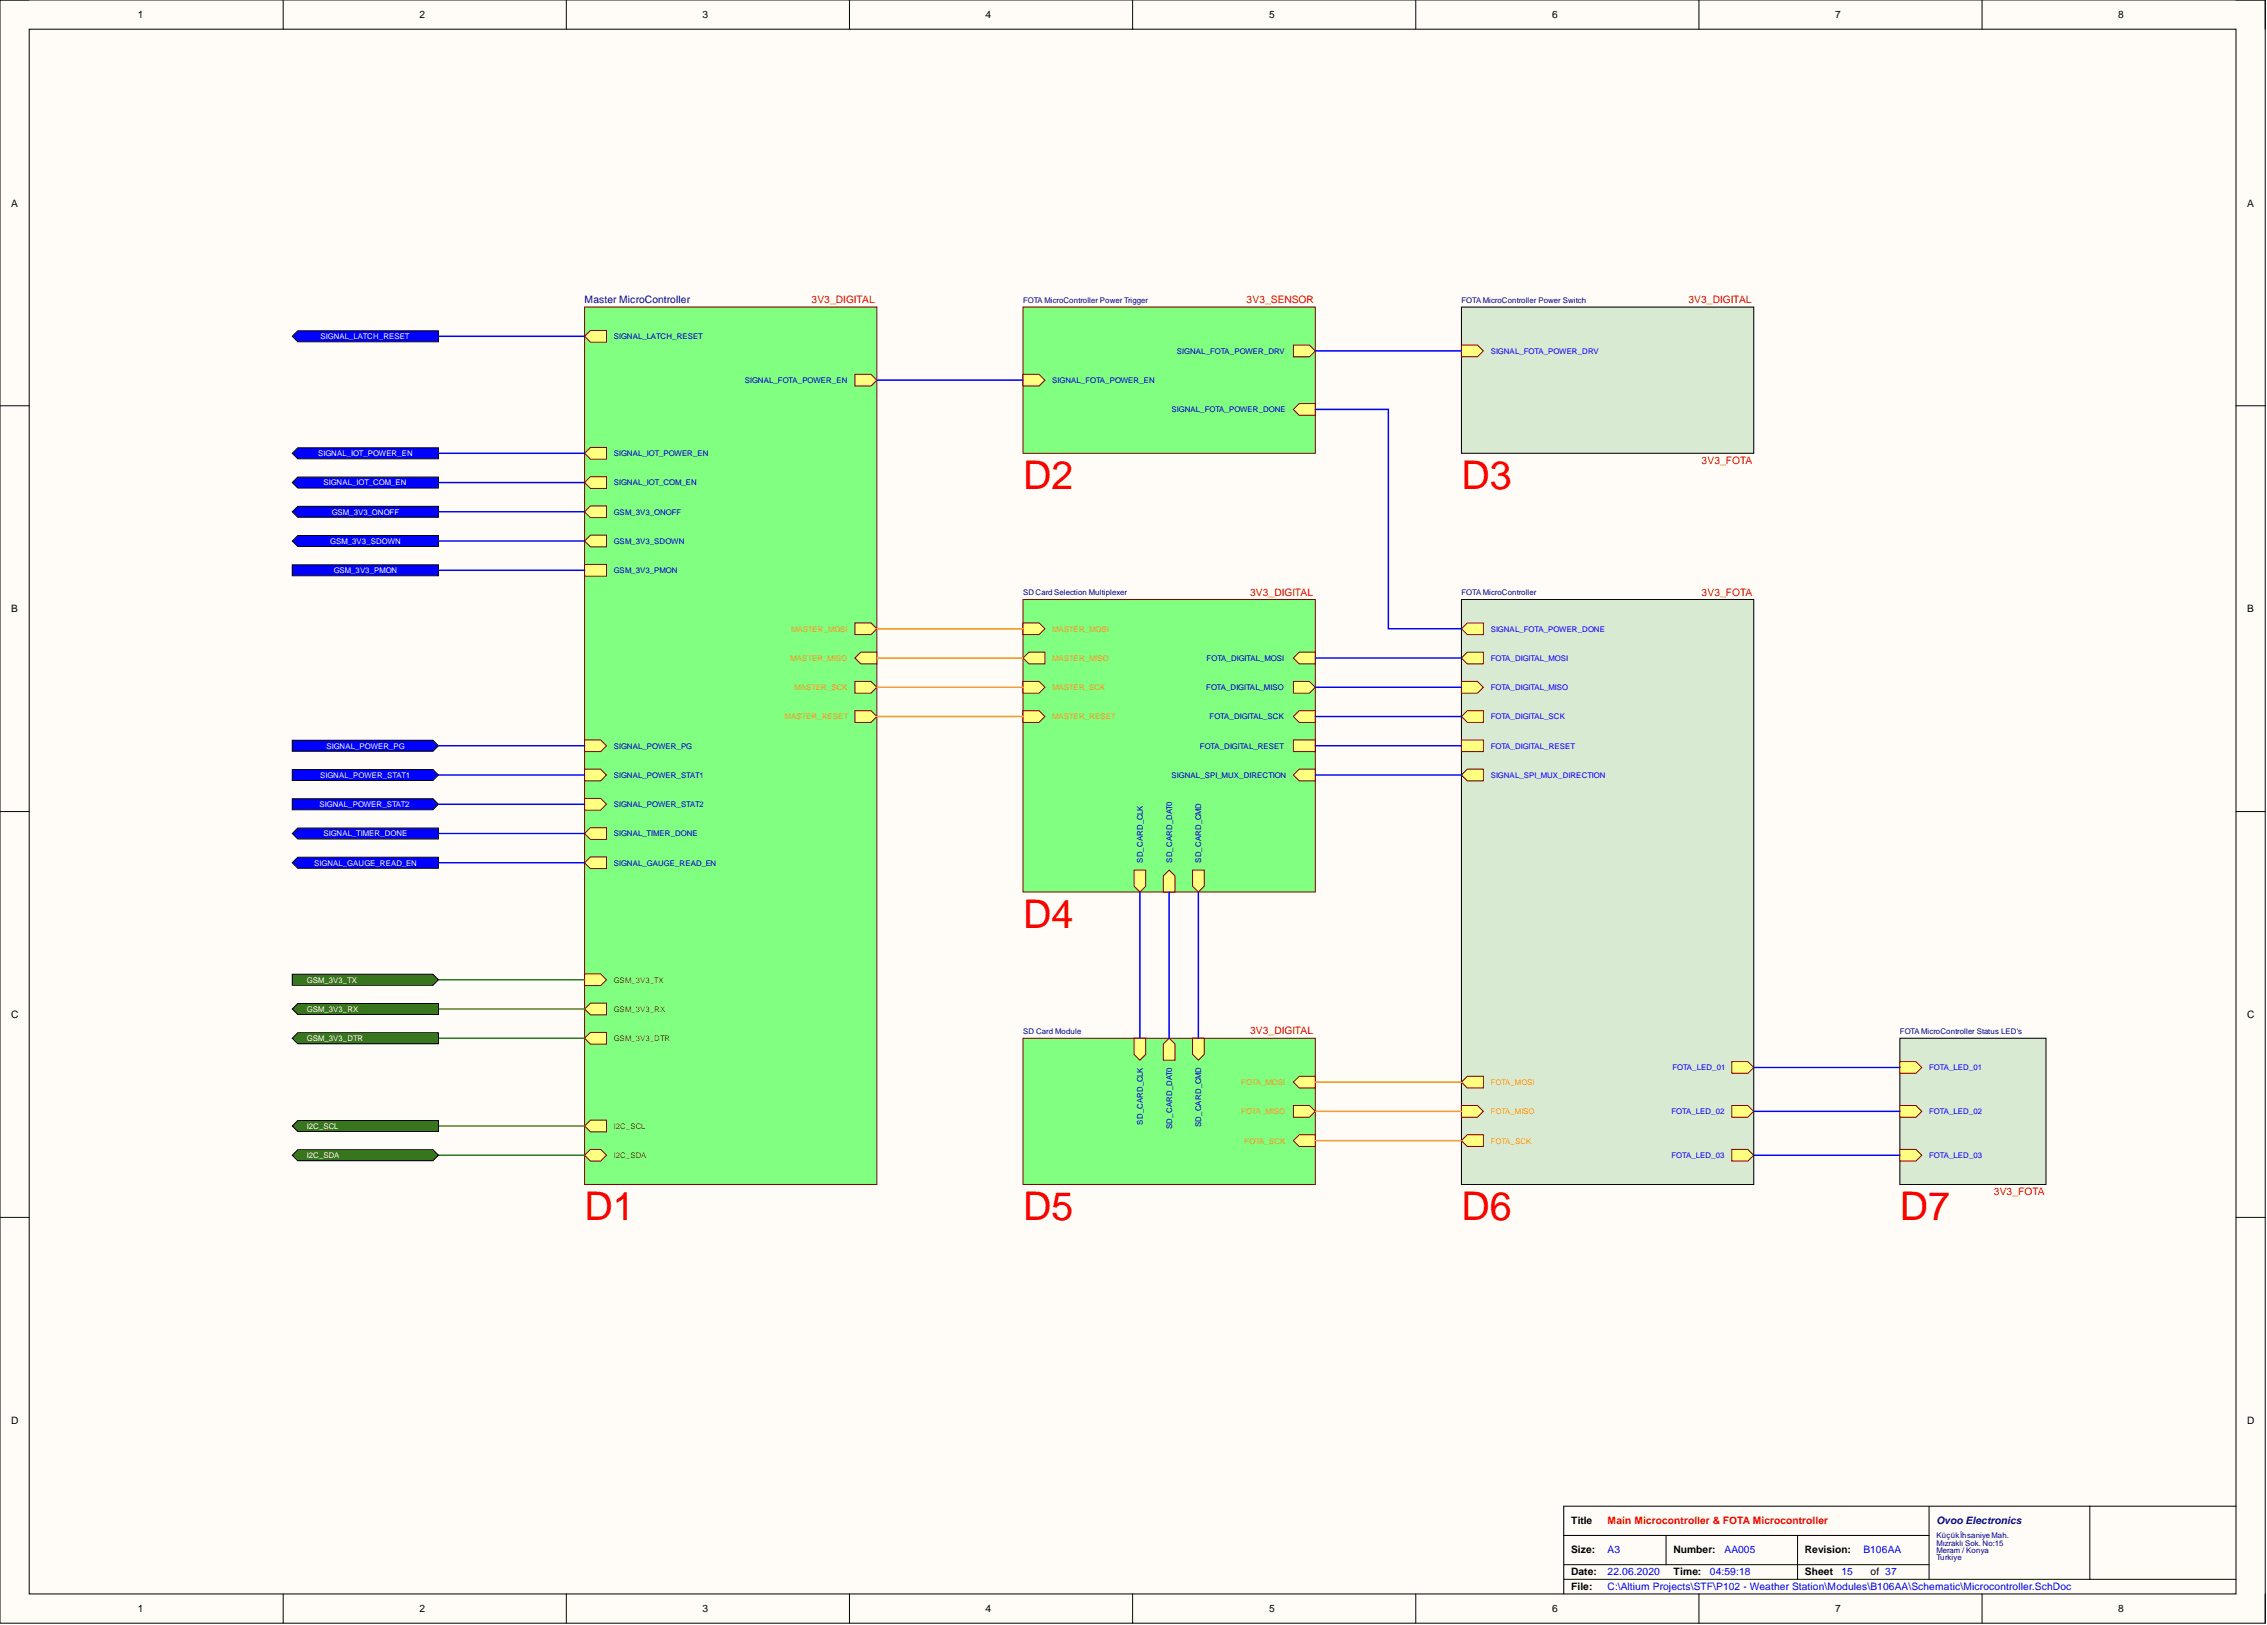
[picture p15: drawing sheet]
<svg xmlns="http://www.w3.org/2000/svg" width="393mm" height="282mm" viewBox="0 0 393 282" stroke-linecap="round" stroke-linejoin="round" font-family="sans-serif">
<defs><g id="words">
<g font-size="6.8" fill="#f00">
<text x="177.5" y="84.8">D2</text>
<text x="253.6" y="84.8">D3</text>
<text x="177.5" y="160.9">D4</text>
<text x="101.4" y="211.6">D1</text>
<text x="177.5" y="211.6">D5</text>
<text x="253.6" y="211.6">D6</text>
<text x="329.6" y="211.6">D7</text>
</g>
<g font-size="1.8">
<text x="23.9" y="3.1">1</text>
<text x="72.8" y="3.1">2</text>
<text x="121.9" y="3.1">3</text>
<text x="171" y="3.1">4</text>
<text x="220.2" y="3.1">5</text>
<text x="269.3" y="3.1">6</text>
<text x="318.4" y="3.1">7</text>
<text x="367.5" y="3.1">8</text>
<text x="1.9" y="35.8">A</text>
<text x="389.9" y="35.8">A</text>
<text x="1.9" y="106.2">B</text>
<text x="389.9" y="106.2">B</text>
<text x="1.9" y="176.6">C</text>
<text x="389.9" y="176.6">C</text>
<text x="1.9" y="247">D</text>
<text x="389.9" y="247">D</text>
<text x="272.6" y="264.4">Title</text>
<text x="272.6" y="269.5">Size:</text>
<text x="290.3" y="269.5">Number:</text>
<text x="313.2" y="269.5">Revision:</text>
<text x="272.6" y="273.3">Date:</text>
<text x="272.6" y="275.8">File:</text>
<text x="290.3" y="273.3">Time:</text>
<text x="313.2" y="273.3">Sheet</text>
<text x="324.6" y="273.3">of 37</text>
<text x="23.9" y="279.6">1</text>
<text x="72.8" y="279.6">2</text>
<text x="121.9" y="279.6">3</text>
<text x="171" y="279.6">4</text>
<text x="220.2" y="279.6">5</text>
<text x="269.3" y="279.6">6</text>
<text x="318.4" y="279.6">7</text>
<text x="367.5" y="279.6">8</text>
</g>
<g font-size="1.8" fill="#000080">
<text x="101.4" y="52.6">Master MicroController</text>
<text x="336" y="264.4">Ovoo Electronics</text>
</g>
<g font-size="1.8" fill="#f00">
<text x="140.8" y="52.6">3V3_DIGITAL</text>
<text x="216.3" y="52.6">3V3_SENSOR</text>
<text x="293" y="52.6">3V3_DIGITAL</text>
<text x="295.2" y="80.5">3V3_FOTA</text>
<text x="216.9" y="103.3">3V3_DIGITAL</text>
<text x="295.2" y="103.3">3V3_FOTA</text>
<text x="216.9" y="179.4">3V3_DIGITAL</text>
<text x="346" y="207.3">3V3_FOTA</text>
<text x="278.9" y="264.4">Main Microcontroller &amp; FOTA Microcontroller</text>
</g>
<g font-size="1.8" fill="#00f">
<text x="278.9" y="269.5">A3</text>
<text x="299.2" y="269.5">AA005</text>
<text x="323.3" y="269.5">B106AA</text>
<text x="278.9" y="273.3">22.06.2020</text>
<text x="278.9" y="275.8">C:\Altium Projects\STF\P102 - Weather Station\Modules\B106AA\Schematic\Microcontroller.SchDoc</text>
<text x="296.7" y="273.3">04:59:18</text>
<text x="319.5" y="273.3">15</text>
</g>
<g font-size="1.4" fill="#000080">
<text x="177.5" y="52.5">FOTA MicroController Power Trigger</text>
<text x="253.6" y="52.5">FOTA MicroController Power Switch</text>
<text x="177.5" y="103.2">SD Card Selection Multiplexer</text>
<text x="253.6" y="103.2">FOTA MicroController</text>
<text x="177.5" y="179.3">SD Card Module</text>
<text x="329.6" y="179.3">FOTA MicroController Status LED's</text>
<text x="336" y="266.8">Küçükİhsaniye Mah.</text>
<text x="336" y="268.1">Mızraklı Sok. No:15</text>
<text x="336" y="269.4">Meram / Konya</text>
<text x="336" y="270.6">Turkiye</text>
</g>
<g font-size="1.4" fill="#fff">
<text x="55.6" y="58.8">SIGNAL_LATCH_RESET</text>
<text x="55.2" y="79.1">SIGNAL_IOT_POWER_EN</text>
<text x="56.1" y="84.2">SIGNAL_IOT_COM_EN</text>
<text x="57.6" y="89.3">GSM_3V3_ONOFF</text>
<text x="57.3" y="94.4">GSM_3V3_SDOWN</text>
<text x="57.9" y="99.4">GSM_3V3_PMON</text>
<text x="56.6" y="129.9">SIGNAL_POWER_PG</text>
<text x="55.5" y="134.9">SIGNAL_POWER_STAT1</text>
<text x="55.4" y="140">SIGNAL_POWER_STAT2</text>
<text x="56.1" y="145.1">SIGNAL_TIMER_DONE</text>
<text x="54.5" y="150.2">SIGNAL_GAUGE_READ_EN</text>
<text x="53.3" y="170.5">GSM_3V3_TX</text>
<text x="53.3" y="175.5">GSM_3V3_RX</text>
<text x="53.3" y="180.6">GSM_3V3_DTR</text>
<text x="53.3" y="195.8">I2C_SCL</text>
<text x="53.3" y="200.9">I2C_SDA</text>
</g>
<g font-size="1.4" fill="#00f">
<text x="106.5" y="58.8">SIGNAL_LATCH_RESET</text>
<text x="204.2" y="61.4">SIGNAL_FOTA_POWER_DRV</text>
<text x="258.6" y="61.4">SIGNAL_FOTA_POWER_DRV</text>
<text x="129.2" y="66.5">SIGNAL_FOTA_POWER_EN</text>
<text x="182.6" y="66.5">SIGNAL_FOTA_POWER_EN</text>
<text x="203.3" y="71.5">SIGNAL_FOTA_POWER_DONE</text>
<text x="106.5" y="79.1">SIGNAL_IOT_POWER_EN</text>
<text x="106.5" y="89.3">GSM_3V3_ONOFF</text>
<text x="106.5" y="84.2">SIGNAL_IOT_COM_EN</text>
<text x="106.5" y="94.4">GSM_3V3_SDOWN</text>
<text x="106.5" y="99.4">GSM_3V3_PMON</text>
<text x="258.6" y="109.6">SIGNAL_FOTA_POWER_DONE</text>
<text x="209.3" y="119.7">FOTA_DIGITAL_MISO</text>
<text x="209.4" y="114.6">FOTA_DIGITAL_MOSI</text>
<text x="258.6" y="119.7">FOTA_DIGITAL_MISO</text>
<text x="258.6" y="114.6">FOTA_DIGITAL_MOSI</text>
<text x="209.9" y="124.8">FOTA_DIGITAL_SCK</text>
<text x="258.6" y="124.8">FOTA_DIGITAL_SCK</text>
<text x="106.5" y="129.9">SIGNAL_POWER_PG</text>
<text x="208.2" y="129.9">FOTA_DIGITAL_RESET</text>
<text x="258.6" y="129.9">FOTA_DIGITAL_RESET</text>
<text x="106.5" y="134.9">SIGNAL_POWER_STAT1</text>
<text x="203.3" y="134.9">SIGNAL_SPI_MUX_DIRECTION</text>
<text x="258.6" y="134.9">SIGNAL_SPI_MUX_DIRECTION</text>
<text x="106.5" y="140">SIGNAL_POWER_STAT2</text>
<text x="106.5" y="145.1">SIGNAL_TIMER_DONE</text>
<text x="198.3" y="149.7" transform="rotate(-90 198.3 149.7)">SD_CARD_CLK</text>
<text x="203.4" y="149.7" transform="rotate(-90 203.4 149.7)">SD_CARD_DAT0</text>
<text x="208.4" y="149.7" transform="rotate(-90 208.4 149.7)">SD_CARD_CMD</text>
<text x="106.5" y="150.2">SIGNAL_GAUGE_READ_EN</text>
<text x="290.2" y="185.7">FOTA_LED_01</text>
<text x="334.7" y="185.7">FOTA_LED_01</text>
<text x="198.3" y="195.1" transform="rotate(-90 198.3 195.1)">SD_CARD_CLK</text>
<text x="203.4" y="195.8" transform="rotate(-90 203.4 195.8)">SD_CARD_DAT0</text>
<text x="208.4" y="195.5" transform="rotate(-90 208.4 195.5)">SD_CARD_CMD</text>
<text x="290" y="193.3">FOTA_LED_02</text>
<text x="334.7" y="193.3">FOTA_LED_02</text>
<text x="290" y="200.9">FOTA_LED_03</text>
<text x="334.7" y="200.9">FOTA_LED_03</text>
</g>
<g font-size="1.4" fill="#f90">
<text x="137.3" y="109.6">MASTER_MOSI</text>
<text x="182.6" y="109.6">MASTER_MOSI</text>
<text x="137.2" y="114.6">MASTER_MISO</text>
<text x="137.9" y="119.7">MASTER_SCK</text>
<text x="182.6" y="114.6">MASTER_MISO</text>
<text x="182.6" y="119.7">MASTER_SCK</text>
<text x="136.2" y="124.8">MASTER_RESET</text>
<text x="182.6" y="124.8">MASTER_RESET</text>
<text x="215.4" y="188.2">FOTA_MOSI</text>
<text x="258.6" y="188.2">FOTA_MOSI</text>
<text x="215.4" y="193.3">FOTA_MISO</text>
<text x="258.6" y="193.3">FOTA_MISO</text>
<text x="216" y="198.4">FOTA_SCK</text>
<text x="258.6" y="198.4">FOTA_SCK</text>
</g>
<g font-size="1.4" fill="#38761d">
<text x="106.5" y="170.5">GSM_3V3_TX</text>
<text x="106.5" y="175.5">GSM_3V3_RX</text>
<text x="106.5" y="180.6">GSM_3V3_DTR</text>
<text x="106.5" y="195.8">I2C_SCL</text>
<text x="106.5" y="200.9">I2C_SDA</text>
</g>
</g></defs>
<path d="M0 0h393v281.6h-393z" fill-rule="evenodd" fill="#fffcf8"/>
<path d="M0 0h393v281.6h-393z" fill="none" stroke="#000" stroke-width=".17"/>
<path d="M5.1 5.1h382.9v271.4h-382.9z" fill-rule="evenodd" fill="#fffcf8"/>
<g fill="none" stroke="#000" stroke-width=".17">
<path d="M0 0h5.1M49.1 0v5.1M98.3 0v5.1M147.4 0v5.1M196.5 0v5.1M245.7 0v5.1M294.8 0v5.1M343.9 0v5.1M388 0h5v5.1M5.1 5.1h382.9v271.4h-382.9zM0 70.4h5.1M388 70.4h5"/>
<path d="M0 140.8h5.1M388 140.8h5M0 211.2h5.1M388 211.2h5M49.1 276.5v5.1M98.3 276.5v5.1M147.4 276.5v5.1M196.5 276.5v5.1M245.7 276.5v5.1M271.3 266.3h63.4M271.3 273.9h116.7M271.3 271.4h63.4"/>
<path d="M289.1 266.3v5.1M294.8 276.5v5.1M311.9 266.3v7.6M334.7 261.3v12.6M343.9 276.5v5.1M362.6 261.3v12.6M388 261.3h-116.7v15.2M393 276.5v5.1"/>
</g>
<path d="M101.4 53.3h50.7v152.2h-50.7z" fill-rule="evenodd" fill="#80ff80"/>
<path d="M101.4 53.3h50.7v152.2h-50.7z" fill="none" stroke="#800000" stroke-width=".17"/>
<path d="M148.3 64.9h2.8l1 1-1 1.1h-2.8z" fill-rule="evenodd" fill="#ffff80"/>
<path d="M148.3 64.9h2.8l1 1-1 1.1h-2.8z" fill="none" stroke="#800000" stroke-width=".17"/>
<path d="M102.4 77.6h2.8v2h-2.8l-1-1z" fill-rule="evenodd" fill="#ffff80"/>
<path d="M102.4 77.6h2.8v2h-2.8l-1-1z" fill="none" stroke="#800000" stroke-width=".17"/>
<path d="M102.4 92.8h2.8v2.1h-2.8l-1-1.1z" fill-rule="evenodd" fill="#ffff80"/>
<path d="M102.4 92.8h2.8v2.1h-2.8l-1-1.1z" fill="none" stroke="#800000" stroke-width=".17"/>
<path d="M102.4 87.8h2.8v2h-2.8l-1-1z" fill-rule="evenodd" fill="#ffff80"/>
<path d="M102.4 87.8h2.8v2h-2.8l-1-1z" fill="none" stroke="#800000" stroke-width=".17"/>
<path d="M101.4 97.9h3.8v2h-3.8z" fill-rule="evenodd" fill="#ffff80"/>
<path d="M101.4 97.9h3.8v2h-3.8z" fill="none" stroke="#800000" stroke-width=".17"/>
<path d="M102.4 82.7h2.8v2h-2.8l-1-1z" fill-rule="evenodd" fill="#ffff80"/>
<path d="M102.4 82.7h2.8v2h-2.8l-1-1z" fill="none" stroke="#800000" stroke-width=".17"/>
<path d="M102.4 194.3h2.8v2h-2.8l-1-1z" fill-rule="evenodd" fill="#ffff80"/>
<path d="M102.4 194.3h2.8v2h-2.8l-1-1z" fill="none" stroke="#800000" stroke-width=".17"/>
<path d="M102.4 199.4h1.8l1 1-1 1h-1.8l-1-1z" fill-rule="evenodd" fill="#ffff80"/>
<path d="M102.4 199.4h1.8l1 1-1 1h-1.8l-1-1z" fill="none" stroke="#800000" stroke-width=".17"/>
<path d="M101.4 168.9h2.8l1 1-1 1.1h-2.8z" fill-rule="evenodd" fill="#ffff80"/>
<path d="M101.4 168.9h2.8l1 1-1 1.1h-2.8z" fill="none" stroke="#800000" stroke-width=".17"/>
<path d="M102.4 174h2.8v2h-2.8l-1-1z" fill-rule="evenodd" fill="#ffff80"/>
<path d="M102.4 174h2.8v2h-2.8l-1-1z" fill="none" stroke="#800000" stroke-width=".17"/>
<path d="M148.3 108.1h2.8l1 1-1 1h-2.8z" fill-rule="evenodd" fill="#ffff80"/>
<path d="M148.3 108.1h2.8l1 1-1 1h-2.8z" fill="none" stroke="#800000" stroke-width=".17"/>
<path d="M148.3 123.3h2.8l1 1-1 1h-2.8z" fill-rule="evenodd" fill="#ffff80"/>
<path d="M148.3 123.3h2.8l1 1-1 1h-2.8z" fill="none" stroke="#800000" stroke-width=".17"/>
<path d="M148.3 118.2h2.8l1 1-1 1h-2.8z" fill-rule="evenodd" fill="#ffff80"/>
<path d="M148.3 118.2h2.8l1 1-1 1h-2.8z" fill="none" stroke="#800000" stroke-width=".17"/>
<path d="M149.4 113.1h2.7v2.1h-2.7l-1.1-1.1z" fill-rule="evenodd" fill="#ffff80"/>
<path d="M149.4 113.1h2.7v2.1h-2.7l-1.1-1.1z" fill="none" stroke="#800000" stroke-width=".17"/>
<path d="M101.4 128.3h2.8l1 1.1-1 1h-2.8z" fill-rule="evenodd" fill="#ffff80"/>
<path d="M101.4 128.3h2.8l1 1.1-1 1h-2.8z" fill="none" stroke="#800000" stroke-width=".17"/>
<path d="M101.4 133.4h2.8l1 1-1 1h-2.8z" fill-rule="evenodd" fill="#ffff80"/>
<path d="M101.4 133.4h2.8l1 1-1 1h-2.8z" fill="none" stroke="#800000" stroke-width=".17"/>
<path d="M101.4 138.5h2.8l1 1-1 1h-2.8z" fill-rule="evenodd" fill="#ffff80"/>
<path d="M101.4 138.5h2.8l1 1-1 1h-2.8z" fill="none" stroke="#800000" stroke-width=".17"/>
<path d="M102.4 57.3h2.8v2h-2.8l-1-1z" fill-rule="evenodd" fill="#ffff80"/>
<path d="M102.4 57.3h2.8v2h-2.8l-1-1z" fill="none" stroke="#800000" stroke-width=".17"/>
<path d="M102.4 143.6h2.8v2h-2.8l-1-1z" fill-rule="evenodd" fill="#ffff80"/>
<path d="M102.4 143.6h2.8v2h-2.8l-1-1z" fill="none" stroke="#800000" stroke-width=".17"/>
<path d="M102.4 148.6h2.8v2.1h-2.8l-1-1z" fill-rule="evenodd" fill="#ffff80"/>
<path d="M102.4 148.6h2.8v2.1h-2.8l-1-1z" fill="none" stroke="#800000" stroke-width=".17"/>
<path d="M102.4 179.1h2.8v2h-2.8l-1-1z" fill-rule="evenodd" fill="#ffff80"/>
<path d="M102.4 179.1h2.8v2h-2.8l-1-1z" fill="none" stroke="#800000" stroke-width=".17"/>
<path d="M177.5 53.3h50.7v25.3h-50.7z" fill-rule="evenodd" fill="#80ff80"/>
<path d="M177.5 53.3h50.7v25.3h-50.7z" fill="none" stroke="#800000" stroke-width=".17"/>
<path d="M224.4 59.9h2.8l1 1-1 1h-2.8z" fill-rule="evenodd" fill="#ffff80"/>
<path d="M224.4 59.9h2.8l1 1-1 1h-2.8z" fill="none" stroke="#800000" stroke-width=".17"/>
<path d="M177.5 64.9h2.8l1 1-1 1.1h-2.8z" fill-rule="evenodd" fill="#ffff80"/>
<path d="M177.5 64.9h2.8l1 1-1 1.1h-2.8z" fill="none" stroke="#800000" stroke-width=".17"/>
<path d="M225.4 70h2.8v2h-2.8l-1-1z" fill-rule="evenodd" fill="#ffff80"/>
<path d="M225.4 70h2.8v2h-2.8l-1-1z" fill="none" stroke="#800000" stroke-width=".17"/>
<path d="M253.6 53.3h50.7v25.3h-50.7z" fill-rule="evenodd" fill="#d9ead3"/>
<path d="M253.6 53.3h50.7v25.3h-50.7z" fill="none" stroke="#000" stroke-width=".17"/>
<path d="M253.6 59.9h2.8l1 1-1 1h-2.8z" fill-rule="evenodd" fill="#ffff80"/>
<path d="M253.6 59.9h2.8l1 1-1 1h-2.8z" fill="none" stroke="#800000" stroke-width=".17"/>
<path d="M177.5 104h50.7v50.7h-50.7z" fill-rule="evenodd" fill="#80ff80"/>
<path d="M177.5 104h50.7v50.7h-50.7z" fill="none" stroke="#800000" stroke-width=".17"/>
<path d="M225.4 133.4h2.8v2h-2.8l-1-1z" fill-rule="evenodd" fill="#ffff80"/>
<path d="M225.4 133.4h2.8v2h-2.8l-1-1z" fill="none" stroke="#800000" stroke-width=".17"/>
<path d="M177.5 108.1h2.8l1 1-1 1h-2.8z" fill-rule="evenodd" fill="#ffff80"/>
<path d="M177.5 108.1h2.8l1 1-1 1h-2.8z" fill="none" stroke="#800000" stroke-width=".17"/>
<path d="M177.5 123.3h2.8l1 1-1 1h-2.8z" fill-rule="evenodd" fill="#ffff80"/>
<path d="M177.5 123.3h2.8l1 1-1 1h-2.8z" fill="none" stroke="#800000" stroke-width=".17"/>
<path d="M178.5 113.1h2.8v2.1h-2.8l-1-1.1z" fill-rule="evenodd" fill="#ffff80"/>
<path d="M178.5 113.1h2.8v2.1h-2.8l-1-1.1z" fill="none" stroke="#800000" stroke-width=".17"/>
<path d="M177.5 118.2h2.8l1 1-1 1h-2.8z" fill-rule="evenodd" fill="#ffff80"/>
<path d="M177.5 118.2h2.8l1 1-1 1h-2.8z" fill="none" stroke="#800000" stroke-width=".17"/>
<path d="M225.4 123.3h2.8v2h-2.8l-1-1z" fill-rule="evenodd" fill="#ffff80"/>
<path d="M225.4 123.3h2.8v2h-2.8l-1-1z" fill="none" stroke="#800000" stroke-width=".17"/>
<path d="M206.9 150.9h2v2.8l-1 1-1-1z" fill-rule="evenodd" fill="#ffff80"/>
<path d="M206.9 150.9h2v2.8l-1 1-1-1z" fill="none" stroke="#800000" stroke-width=".17"/>
<path d="M225.4 113.1h2.8v2.1h-2.8l-1-1.1z" fill-rule="evenodd" fill="#ffff80"/>
<path d="M225.4 113.1h2.8v2.1h-2.8l-1-1.1z" fill="none" stroke="#800000" stroke-width=".17"/>
<path d="M202.9 150.9l1 1v2.8h-2.1v-2.8z" fill-rule="evenodd" fill="#ffff80"/>
<path d="M202.9 150.9l1 1v2.8h-2.1v-2.8z" fill="none" stroke="#800000" stroke-width=".17"/>
<path d="M196.8 150.9h2v2.8l-1 1-1-1z" fill-rule="evenodd" fill="#ffff80"/>
<path d="M196.8 150.9h2v2.8l-1 1-1-1z" fill="none" stroke="#800000" stroke-width=".17"/>
<path d="M224.4 128.3h3.8v2.1h-3.8z" fill-rule="evenodd" fill="#ffff80"/>
<path d="M224.4 128.3h3.8v2.1h-3.8z" fill="none" stroke="#800000" stroke-width=".17"/>
<path d="M224.4 118.2h2.8l1 1-1 1h-2.8z" fill-rule="evenodd" fill="#ffff80"/>
<path d="M224.4 118.2h2.8l1 1-1 1h-2.8z" fill="none" stroke="#800000" stroke-width=".17"/>
<path d="M177.5 180.1h50.7v25.4h-50.7z" fill-rule="evenodd" fill="#80ff80"/>
<path d="M177.5 180.1h50.7v25.4h-50.7z" fill="none" stroke="#800000" stroke-width=".17"/>
<path d="M196.8 180.1h2v2.8l-1 1-1-1z" fill-rule="evenodd" fill="#ffff80"/>
<path d="M196.8 180.1h2v2.8l-1 1-1-1z" fill="none" stroke="#800000" stroke-width=".17"/>
<path d="M206.9 180.1h2v2.8l-1 1-1-1z" fill-rule="evenodd" fill="#ffff80"/>
<path d="M206.9 180.1h2v2.8l-1 1-1-1z" fill="none" stroke="#800000" stroke-width=".17"/>
<path d="M202.9 180.1l1 1v2.8h-2.1v-2.8z" fill-rule="evenodd" fill="#ffff80"/>
<path d="M202.9 180.1l1 1v2.8h-2.1v-2.8z" fill="none" stroke="#800000" stroke-width=".17"/>
<path d="M224.4 191.8h2.8l1 1-1 1h-2.8z" fill-rule="evenodd" fill="#ffff80"/>
<path d="M224.4 191.8h2.8l1 1-1 1h-2.8z" fill="none" stroke="#800000" stroke-width=".17"/>
<path d="M225.4 186.7h2.8v2h-2.8l-1-1z" fill-rule="evenodd" fill="#ffff80"/>
<path d="M225.4 186.7h2.8v2h-2.8l-1-1z" fill="none" stroke="#800000" stroke-width=".17"/>
<path d="M225.4 196.8h2.8v2.1h-2.8l-1-1.1z" fill-rule="evenodd" fill="#ffff80"/>
<path d="M225.4 196.8h2.8v2.1h-2.8l-1-1.1z" fill="none" stroke="#800000" stroke-width=".17"/>
<path d="M253.6 104h50.7v101.5h-50.7z" fill-rule="evenodd" fill="#d9ead3"/>
<path d="M253.6 104h50.7v101.5h-50.7z" fill="none" stroke="#000" stroke-width=".17"/>
<path d="M300.5 191.8h2.8l1 1-1 1h-2.8z" fill-rule="evenodd" fill="#ffff80"/>
<path d="M300.5 191.8h2.8l1 1-1 1h-2.8z" fill="none" stroke="#800000" stroke-width=".17"/>
<path d="M300.5 199.4h2.8l1 1-1 1h-2.8z" fill-rule="evenodd" fill="#ffff80"/>
<path d="M300.5 199.4h2.8l1 1-1 1h-2.8z" fill="none" stroke="#800000" stroke-width=".17"/>
<path d="M300.5 184.2h2.8l1 1-1 1h-2.8z" fill-rule="evenodd" fill="#ffff80"/>
<path d="M300.5 184.2h2.8l1 1-1 1h-2.8z" fill="none" stroke="#800000" stroke-width=".17"/>
<path d="M254.6 133.4h2.8v2h-2.8l-1-1z" fill-rule="evenodd" fill="#ffff80"/>
<path d="M254.6 133.4h2.8v2h-2.8l-1-1z" fill="none" stroke="#800000" stroke-width=".17"/>
<path d="M254.6 108.1h2.8v2h-2.8l-1-1z" fill-rule="evenodd" fill="#ffff80"/>
<path d="M254.6 108.1h2.8v2h-2.8l-1-1z" fill="none" stroke="#800000" stroke-width=".17"/>
<path d="M254.6 186.7h2.8v2h-2.8l-1-1z" fill-rule="evenodd" fill="#ffff80"/>
<path d="M254.6 186.7h2.8v2h-2.8l-1-1z" fill="none" stroke="#800000" stroke-width=".17"/>
<path d="M253.6 191.8h2.8l1 1-1 1h-2.8z" fill-rule="evenodd" fill="#ffff80"/>
<path d="M253.6 191.8h2.8l1 1-1 1h-2.8z" fill="none" stroke="#800000" stroke-width=".17"/>
<path d="M254.6 196.8h2.8v2.1h-2.8l-1-1.1z" fill-rule="evenodd" fill="#ffff80"/>
<path d="M254.6 196.8h2.8v2.1h-2.8l-1-1.1z" fill="none" stroke="#800000" stroke-width=".17"/>
<path d="M254.6 123.3h2.8v2h-2.8l-1-1z" fill-rule="evenodd" fill="#ffff80"/>
<path d="M254.6 123.3h2.8v2h-2.8l-1-1z" fill="none" stroke="#800000" stroke-width=".17"/>
<path d="M253.6 118.2h2.8l1 1-1 1h-2.8z" fill-rule="evenodd" fill="#ffff80"/>
<path d="M253.6 118.2h2.8l1 1-1 1h-2.8z" fill="none" stroke="#800000" stroke-width=".17"/>
<path d="M253.6 128.3h3.8v2.1h-3.8z" fill-rule="evenodd" fill="#ffff80"/>
<path d="M253.6 128.3h3.8v2.1h-3.8z" fill="none" stroke="#800000" stroke-width=".17"/>
<path d="M254.6 113.1h2.8v2.1h-2.8l-1-1.1z" fill-rule="evenodd" fill="#ffff80"/>
<path d="M254.6 113.1h2.8v2.1h-2.8l-1-1.1z" fill="none" stroke="#800000" stroke-width=".17"/>
<path d="M329.6 180.1h25.4v25.4h-25.4z" fill-rule="evenodd" fill="#d9ead3"/>
<path d="M329.6 180.1h25.4v25.4h-25.4z" fill="none" stroke="#000" stroke-width=".17"/>
<path d="M329.6 184.2h2.8l1.1 1-1.1 1h-2.8z" fill-rule="evenodd" fill="#ffff80"/>
<path d="M329.6 184.2h2.8l1.1 1-1.1 1h-2.8z" fill="none" stroke="#800000" stroke-width=".17"/>
<path d="M329.6 191.8h2.8l1.1 1-1.1 1h-2.8z" fill-rule="evenodd" fill="#ffff80"/>
<path d="M329.6 191.8h2.8l1.1 1-1.1 1h-2.8z" fill="none" stroke="#800000" stroke-width=".17"/>
<path d="M329.6 199.4h2.8l1.1 1-1.1 1h-2.8z" fill-rule="evenodd" fill="#ffff80"/>
<path d="M329.6 199.4h2.8l1.1 1-1.1 1h-2.8z" fill="none" stroke="#800000" stroke-width=".17"/>
<path d="M51.7 77.7h24.4v1.9h-24.4l-1-1z" fill-rule="evenodd" fill="#00f"/>
<path d="M51.7 77.7h24.4v1.9h-24.4l-1-1z" fill="none" stroke="#000" stroke-width=".17"/>
<path d="M51.7 82.7h24.4v2h-24.4l-1-1z" fill-rule="evenodd" fill="#00f"/>
<path d="M51.7 82.7h24.4v2h-24.4l-1-1z" fill="none" stroke="#000" stroke-width=".17"/>
<path d="M51.7 87.8h24.4v1.9h-24.4l-1-.9z" fill-rule="evenodd" fill="#00f"/>
<path d="M51.7 87.8h24.4v1.9h-24.4l-1-.9z" fill="none" stroke="#000" stroke-width=".17"/>
<path d="M51.7 92.9h24.4v1.9h-24.4l-1-1z" fill-rule="evenodd" fill="#00f"/>
<path d="M51.7 92.9h24.4v1.9h-24.4l-1-1z" fill="none" stroke="#000" stroke-width=".17"/>
<path d="M50.7 98h25.4v1.9h-25.4z" fill-rule="evenodd" fill="#00f"/>
<path d="M50.7 98h25.4v1.9h-25.4z" fill="none" stroke="#000" stroke-width=".17"/>
<path d="M50.7 128.4h24.4l1 1-1 .9h-24.4z" fill-rule="evenodd" fill="#00f"/>
<path d="M50.7 128.4h24.4l1 1-1 .9h-24.4z" fill="none" stroke="#000" stroke-width=".17"/>
<path d="M50.7 133.5h24.4l1 .9-1 1h-24.4z" fill-rule="evenodd" fill="#00f"/>
<path d="M50.7 133.5h24.4l1 .9-1 1h-24.4z" fill="none" stroke="#000" stroke-width=".17"/>
<path d="M50.7 138.6h24.4l1 .9-1 1h-24.4z" fill-rule="evenodd" fill="#00f"/>
<path d="M50.7 138.6h24.4l1 .9-1 1h-24.4z" fill="none" stroke="#000" stroke-width=".17"/>
<g fill="none" stroke="#00f" stroke-width=".25">
<path d="M76.1 78.6h25.3M152.1 65.9h25.4M228.2 71h12.7v38.1h12.7M228.2 60.9h25.4M76.1 98.9h25.3M76.1 93.8h25.3M76.1 88.8h25.3M76.1 83.7h25.3M228.2 119.2h25.4M228.2 114.1h25.4M76.1 139.5h25.3M76.1 134.4h25.3"/>
<path d="M76.1 129.4h25.3M228.2 134.4h25.4M228.2 129.4h25.4M228.2 124.3h25.4M197.8 154.7v25.4M202.9 154.7v25.4M207.9 154.7v25.4M304.3 192.8h25.3M304.3 185.2h25.3M304.3 200.4h25.3"/>
</g>
<path d="M76.1 175h25.3M76.1 169.9h25.3" fill="none" stroke="#38761d" stroke-width=".25"/>
<path d="M152.1 119.2h25.4M152.1 114.1h25.4M152.1 109.1h25.4M152.1 124.3h25.4M228.2 197.8h25.4M228.2 192.8h25.4M228.2 187.7h25.4" fill="none" stroke="#f90" stroke-width=".25"/>
<path d="M51.7 57.4h24.4v1.9h-24.4l-1-1z" fill-rule="evenodd" fill="#00f"/>
<path d="M51.7 57.4h24.4v1.9h-24.4l-1-1z" fill="none" stroke="#000" stroke-width=".17"/>
<path d="M76.1 58.3h25.3" fill="none" stroke="#00f" stroke-width=".25"/>
<path d="M51.7 143.6h24.4v1.9h-24.4l-1-.9z" fill-rule="evenodd" fill="#00f"/>
<path d="M51.7 143.6h24.4v1.9h-24.4l-1-.9z" fill="none" stroke="#000" stroke-width=".17"/>
<path d="M76.1 144.6h25.3" fill="none" stroke="#00f" stroke-width=".25"/>
<path d="M51.7 148.7h24.4v1.9h-24.4l-1-.9z" fill-rule="evenodd" fill="#00f"/>
<path d="M51.7 148.7h24.4v1.9h-24.4l-1-.9z" fill="none" stroke="#000" stroke-width=".17"/>
<path d="M76.1 149.7h25.3" fill="none" stroke="#00f" stroke-width=".25"/>
<path d="M50.7 169h24.4l1 .9-1 1h-24.4z" fill-rule="evenodd" fill="#38761d"/>
<path d="M50.7 169h24.4l1 .9-1 1h-24.4z" fill="none" stroke="#000" stroke-width=".17"/>
<path d="M51.7 174.1h24.4v1.9h-24.4l-1-1z" fill-rule="evenodd" fill="#38761d"/>
<path d="M51.7 174.1h24.4v1.9h-24.4l-1-1z" fill="none" stroke="#000" stroke-width=".17"/>
<path d="M76.1 195.3h25.3M76.1 200.4h25.3" fill="none" stroke="#38761d" stroke-width=".25"/>
<path d="M51.7 194.4h24.4v1.9h-24.4l-1-1z" fill-rule="evenodd" fill="#38761d"/>
<path d="M51.7 194.4h24.4v1.9h-24.4l-1-1z" fill="none" stroke="#000" stroke-width=".17"/>
<path d="M51.7 199.4h23.4l1 1-1 .9h-23.4l-1-.9z" fill-rule="evenodd" fill="#38761d"/>
<path d="M51.7 199.4h23.4l1 1-1 .9h-23.4l-1-.9z" fill="none" stroke="#000" stroke-width=".17"/>
<path d="M76.1 180.1h25.3" fill="none" stroke="#38761d" stroke-width=".25"/>
<path d="M51.7 179.1h24.4v1.9h-24.4l-1-.9z" fill-rule="evenodd" fill="#38761d"/>
<path d="M51.7 179.1h24.4v1.9h-24.4l-1-.9z" fill="none" stroke="#000" stroke-width=".17"/>
<use href="#words"/>
</svg>
